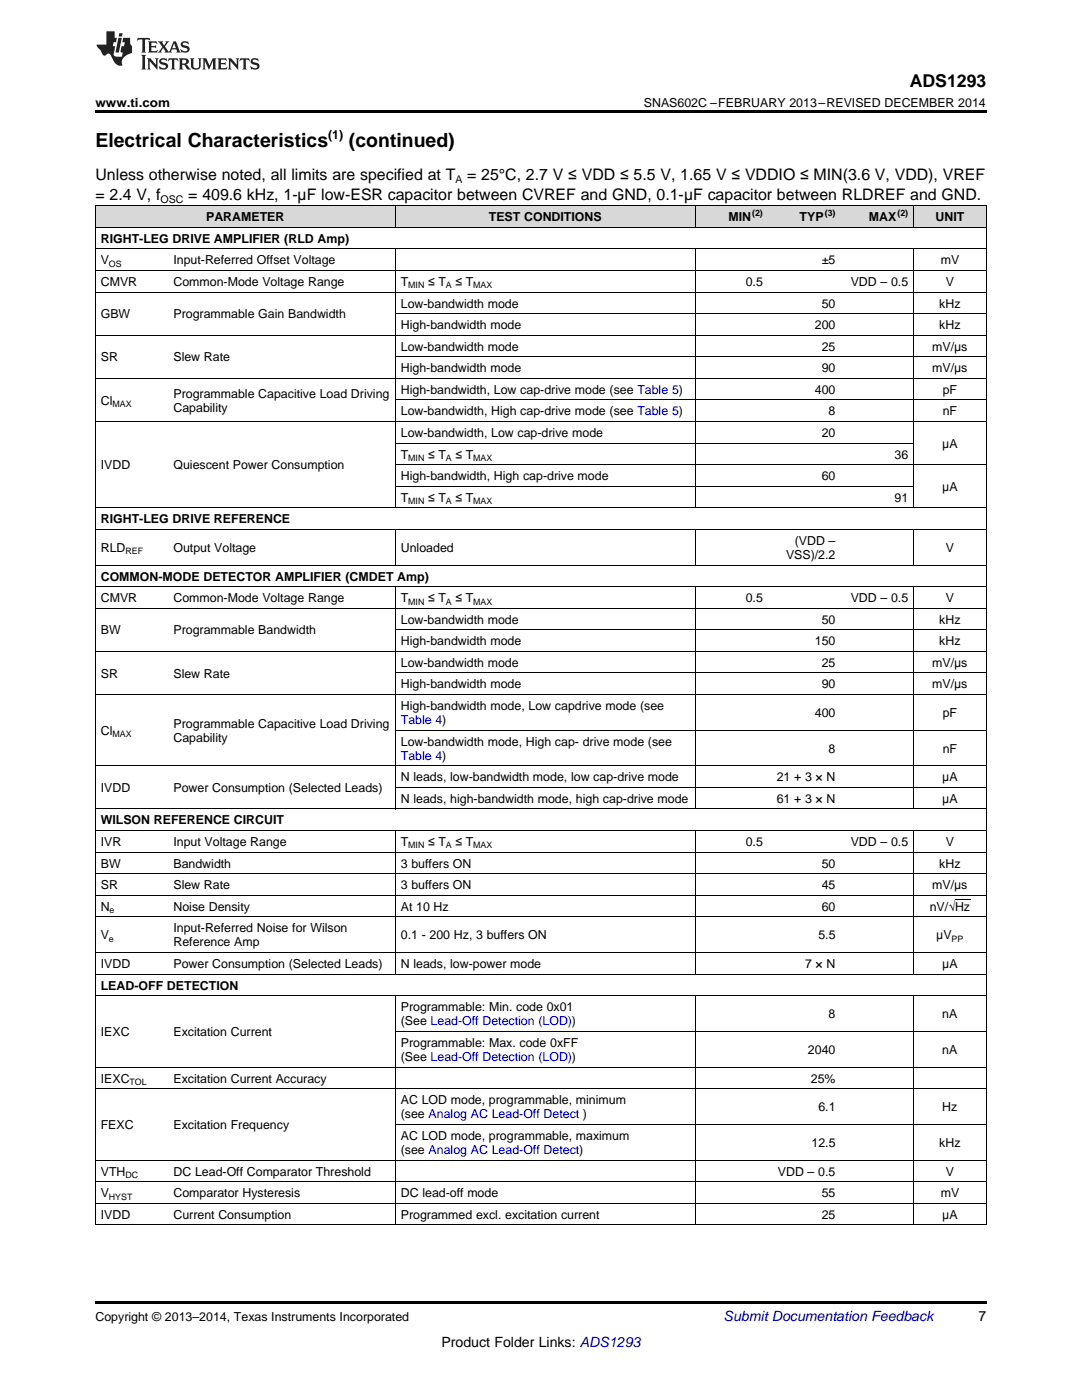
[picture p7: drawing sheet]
<svg xmlns="http://www.w3.org/2000/svg" width="216mm" height="279mm" viewBox="0 0 216 279" stroke-linecap="round" stroke-linejoin="round" font-family="sans-serif">
<defs><g id="words">
<g font-size="3.9">
<text x="19" y="29.3">Electrical Characteristics</text>
<text x="69.6" y="29.3">(continued)</text>
</g>
<text font-size="3.5" x="181.5" y="17.3">ADS1293</text>
<g font-size="3.2">
<text x="19" y="36">Unless otherwise noted, all limits are specified at T</text>
<text x="93.2" y="36">= 25°C, 2.7 V ≤ VDD ≤ 5.5 V, 1.65 V ≤ VDDIO ≤ MIN(3.6 V, VDD), VREF</text>
<text x="19" y="39.9">= 2.4 V, f</text>
<text x="37.6" y="39.9">= 409.6 kHz, 1-µF low-ESR capacitor between CVREF and GND, 0.1-µF capacitor between RLDREF and GND.</text>
</g>
<text font-size="2.8" fill="#0000c8" x="144.4" y="263.6">Submit Documentation Feedback</text>
<g font-size="2.8">
<text x="195.3" y="263.6">7</text>
<text x="88.1" y="268.9">Product Folder Links: ADS1293</text>
</g>
<g font-size="2.5">
<text x="19" y="21.4">www.ti.com</text>
<text x="128.5" y="21.4">SNAS602C –FEBRUARY 2013–REVISED DECEMBER 2014</text>
<text x="65.5" y="27.7">(1)</text>
<text x="41.1" y="44.2">PARAMETER</text>
<text x="97.5" y="44.2">TEST CONDITIONS</text>
<text x="145.3" y="44.2">MIN</text>
<text x="159.6" y="44.2">TYP</text>
<text x="173.4" y="44.2">MAX</text>
<text x="186.7" y="44.2">UNIT</text>
<text x="20.1" y="48.5">RIGHT-LEG DRIVE AMPLIFIER (RLD Amp)</text>
<text x="20.1" y="52.8">V</text>
<text x="34.6" y="52.8">Input-Referred Offset Voltage</text>
<text x="164" y="52.8">±5</text>
<text x="187.7" y="52.8">mV</text>
<text x="20.1" y="57.1">CMVR</text>
<text x="34.6" y="57.1">Common-Mode Voltage Range</text>
<text x="80" y="57.1">T</text>
<text x="85.4" y="57.1">≤ T</text>
<text x="90.9" y="57.1">≤ T</text>
<text x="148.8" y="57.1">0.5</text>
<text x="169.8" y="57.1">VDD – 0.5</text>
<text x="188.7" y="57.1">V</text>
<text x="20.1" y="63.5">GBW</text>
<text x="34.6" y="63.5">Programmable Gain Bandwidth</text>
<text x="80" y="61.4">Low-bandwidth mode</text>
<text x="80" y="65.7">High-bandwidth mode</text>
<text x="162.6" y="65.7">200</text>
<text x="164" y="61.4">50</text>
<text x="187.4" y="61.4">kHz</text>
<text x="187.4" y="65.7">kHz</text>
<text x="80" y="70">Low-bandwidth mode</text>
<text x="164" y="70">25</text>
<text x="186" y="70">mV/μs</text>
<text x="20.1" y="72.1">SR</text>
<text x="34.6" y="72.1">Slew Rate</text>
<text x="80" y="74.3">High-bandwidth mode</text>
<text x="164" y="74.3">90</text>
<text x="186" y="74.3">mV/μs</text>
<text x="20.1" y="80.8">Cl</text>
<text x="34.6" y="79.3">Programmable Capacitive Load Driving</text>
<text x="34.6" y="82.2">Capability</text>
<text x="80" y="78.6">High-bandwidth, Low cap-drive mode (see Table 5)</text>
<text x="80" y="82.9">Low-bandwidth, High cap-drive mode (see Table 5)</text>
<text x="162.6" y="78.6">400</text>
<text x="165.3" y="82.9">8</text>
<text x="188.1" y="78.6">pF</text>
<text x="188.1" y="82.9">nF</text>
<text x="80" y="87.2">Low-bandwidth, Low cap-drive mode</text>
<text x="164" y="87.2">20</text>
<text x="188" y="89.4">μA</text>
<text x="20.1" y="93.7">IVDD</text>
<text x="34.6" y="93.7">Quiescent Power Consumption</text>
<text x="80" y="91.5">T</text>
<text x="80" y="95.8">High-bandwidth, High cap-drive mode</text>
<text x="85.4" y="91.5">≤ T</text>
<text x="90.9" y="91.5">≤ T</text>
<text x="164" y="95.8">60</text>
<text x="178.5" y="91.5">36</text>
<text x="80" y="100.1">T</text>
<text x="85.4" y="100.1">≤ T</text>
<text x="90.9" y="100.1">≤ T</text>
<text x="178.5" y="100.1">91</text>
<text x="188" y="98">μA</text>
<text x="20.1" y="104.4">RIGHT-LEG DRIVE REFERENCE</text>
<text x="20.1" y="110.1">RLD</text>
<text x="34.6" y="110.1">Output Voltage</text>
<text x="80" y="110.1">Unloaded</text>
<text x="156.8" y="111.5">VSS)/2.2</text>
<text x="158.6" y="108.7">(VDD –</text>
<text x="188.7" y="110.1">V</text>
<text x="20.1" y="115.9">COMMON-MODE DETECTOR AMPLIFIER (CMDET Amp)</text>
<text x="20.1" y="120.2">CMVR</text>
<text x="34.6" y="120.2">Common-Mode Voltage Range</text>
<text x="80" y="120.2">T</text>
<text x="80" y="124.5">Low-bandwidth mode</text>
<text x="85.4" y="120.2">≤ T</text>
<text x="90.9" y="120.2">≤ T</text>
<text x="148.8" y="120.2">0.5</text>
<text x="164" y="124.5">50</text>
<text x="169.8" y="120.2">VDD – 0.5</text>
<text x="187.4" y="124.5">kHz</text>
<text x="188.7" y="120.2">V</text>
<text x="20.1" y="126.6">BW</text>
<text x="34.6" y="126.6">Programmable Bandwidth</text>
<text x="80" y="128.8">High-bandwidth mode</text>
<text x="162.6" y="128.8">150</text>
<text x="187.4" y="128.8">kHz</text>
<text x="20.1" y="135.2">SR</text>
<text x="34.6" y="135.2">Slew Rate</text>
<text x="80" y="133.1">Low-bandwidth mode</text>
<text x="80" y="137.4">High-bandwidth mode</text>
<text x="164" y="133.1">25</text>
<text x="164" y="137.4">90</text>
<text x="186" y="133.1">mV/μs</text>
<text x="186" y="137.4">mV/μs</text>
<text x="80" y="141.7">High-bandwidth mode, Low capdrive mode (see</text>
<text x="162.6" y="143.1">400</text>
<text x="188.1" y="143.1">pF</text>
<text x="20.1" y="146.6">Cl</text>
<text x="34.6" y="145.2">Programmable Capacitive Load Driving</text>
<text x="34.6" y="148.1">Capability</text>
<text x="80" y="148.8">Low-bandwidth mode, High cap- drive mode (see</text>
<text x="80" y="155.9">N leads, low-bandwidth mode, low cap-drive mode</text>
<text x="155" y="155.9">21 + 3 × N</text>
<text x="165.3" y="150.2">8</text>
<text x="188" y="155.9">μA</text>
<text x="188.1" y="150.2">nF</text>
<text x="20.1" y="158.1">IVDD</text>
<text x="34.6" y="158.1">Power Consumption (Selected Leads)</text>
<text x="80" y="160.2">N leads, high-bandwidth mode, high cap-drive mode</text>
<text x="155" y="160.2">61 + 3 × N</text>
<text x="188" y="160.2">μA</text>
<text x="20.1" y="164.5">WILSON REFERENCE CIRCUIT</text>
<text x="20.1" y="168.8">IVR</text>
<text x="20.1" y="173.1">BW</text>
<text x="34.6" y="168.8">Input Voltage Range</text>
<text x="34.6" y="173.1">Bandwidth</text>
<text x="80" y="168.8">T</text>
<text x="80" y="173.1">3 buffers ON</text>
<text x="85.4" y="168.8">≤ T</text>
<text x="90.9" y="168.8">≤ T</text>
<text x="148.8" y="168.8">0.5</text>
<text x="164" y="173.1">50</text>
<text x="169.8" y="168.8">VDD – 0.5</text>
<text x="187.4" y="173.1">kHz</text>
<text x="188.7" y="168.8">V</text>
<text x="20.1" y="177.4">SR</text>
<text x="34.6" y="177.4">Slew Rate</text>
<text x="80" y="177.4">3 buffers ON</text>
<text x="164" y="177.4">45</text>
<text x="186" y="177.4">mV/μs</text>
<text x="20.1" y="181.8">N</text>
<text x="34.6" y="181.8">Noise Density</text>
<text x="80" y="181.8">At 10 Hz</text>
<text x="164" y="181.8">60</text>
<text x="185.5" y="181.8">nV/√Hz</text>
<text x="20.1" y="187.5">V</text>
<text x="34.6" y="186.1">Input-Referred Noise for Wilson</text>
<text x="34.6" y="188.9">Reference Amp</text>
<text x="80" y="187.5">0.1 - 200 Hz, 3 buffers ON</text>
<text x="163.3" y="187.5">5.5</text>
<text x="186.8" y="187.5">μV</text>
<text x="20.1" y="193.2">IVDD</text>
<text x="20.1" y="197.5">LEAD-OFF DETECTION</text>
<text x="34.6" y="193.2">Power Consumption (Selected Leads)</text>
<text x="80" y="193.2">N leads, low-power mode</text>
<text x="160.7" y="193.2">7 × N</text>
<text x="188" y="193.2">μA</text>
<text x="80" y="201.8">Programmable: Min. code 0x01</text>
<text x="165.3" y="203.2">8</text>
<text x="188" y="203.2">nA</text>
<text x="20.1" y="206.8">IEXC</text>
<text x="34.6" y="206.8">Excitation Current</text>
<text x="80" y="204.6">(See Lead-Off Detection (LOD))</text>
<text x="80" y="208.9">Programmable: Max. code 0xFF</text>
<text x="80" y="211.7">(See Lead-Off Detection (LOD))</text>
<text x="161.2" y="210.3">2040</text>
<text x="188" y="210.3">nA</text>
<text x="20.1" y="216">IEXC</text>
<text x="34.6" y="216">Excitation Current Accuracy</text>
<text x="80" y="220.3">AC LOD mode, programmable, minimum</text>
<text x="161.8" y="216">25%</text>
<text x="163.3" y="221.8">6.1</text>
<text x="188" y="221.8">Hz</text>
<text x="20.1" y="225.3">FEXC</text>
<text x="34.6" y="225.3">Excitation Frequency</text>
<text x="80" y="223.2">(see Analog AC Lead-Off Detect )</text>
<text x="80" y="227.5">AC LOD mode, programmable, maximum</text>
<text x="80" y="230.3">(see Analog AC Lead-Off Detect)</text>
<text x="161.9" y="228.9">12.5</text>
<text x="187.4" y="228.9">kHz</text>
<text x="20.1" y="234.6">VTH</text>
<text x="20.1" y="238.9">V</text>
<text x="34.6" y="234.6">DC Lead-Off Comparator Threshold</text>
<text x="34.6" y="238.9">Comparator Hysteresis</text>
<text x="80" y="238.9">DC lead-off mode</text>
<text x="155.2" y="234.6">VDD – 0.5</text>
<text x="164" y="238.9">55</text>
<text x="187.7" y="238.9">mV</text>
<text x="188.7" y="234.6">V</text>
<text x="20.1" y="243.2">IVDD</text>
<text x="34.6" y="243.2">Current Consumption</text>
<text x="80" y="243.2">Programmed excl. excitation current</text>
<text x="164" y="243.2">25</text>
<text x="188" y="243.2">μA</text>
<text x="19" y="263.6">Copyright © 2013–2014, Texas Instruments Incorporated</text>
</g>
<g font-size="2.5" fill="#00f">
<text x="80" y="144.5">Table 4)</text>
<text x="80" y="151.6">Table 4)</text>
</g>
<g font-size="2.1">
<text x="32" y="40.5">OSC</text>
<text x="90.9" y="36.6">A</text>
</g>
<g font-size="1.8">
<text x="150.1" y="43.2">(2)</text>
<text x="164.6" y="43.2">(3)</text>
<text x="179.1" y="43.2">(2)</text>
<text x="21.7" y="53.3">OS</text>
<text x="81.5" y="57.6">MIN</text>
<text x="89" y="57.6">A</text>
<text x="94.4" y="57.6">MAX</text>
<text x="22.4" y="81.2">MAX</text>
<text x="81.5" y="92">MIN</text>
<text x="89" y="92">A</text>
<text x="94.4" y="92">MAX</text>
<text x="81.5" y="100.6">MIN</text>
<text x="89" y="100.6">A</text>
<text x="94.4" y="100.6">MAX</text>
<text x="25" y="110.6">REF</text>
<text x="81.5" y="120.7">MIN</text>
<text x="89" y="120.7">A</text>
<text x="94.4" y="120.7">MAX</text>
<text x="22.4" y="147.1">MAX</text>
<text x="81.5" y="169.3">MIN</text>
<text x="89" y="169.3">A</text>
<text x="94.4" y="169.3">MAX</text>
<text x="21.9" y="182.2">e</text>
<text x="21.7" y="188">e</text>
<text x="189.9" y="188">PP</text>
<text x="25.9" y="216.5">TOL</text>
<text x="21.7" y="239.4">HYST</text>
<text x="25" y="235.1">DC</text>
</g>
</g></defs>
<g fill="#d8d8d8">
<path d="M19 41.1h14.5v4.3h-14.5z"/>
<path d="M33.5 41.1h45.4v4.3h-45.4z"/>
<path d="M78.9 41.1h59.9v4.3h-59.9z"/>
<path d="M138.8 41.1h14.5v4.3h-14.5z"/>
<path d="M153.3 41.1h14.5v4.3h-14.5z"/>
<path d="M167.8 41.1h14.5v4.3h-14.5z"/>
<path d="M182.3 41.1h14.5v4.3h-14.5z"/>
</g>
<path d="M19 22h177.8v.5h-177.8zM19 259.7h177.8v.5h-177.8z" fill="#000"/>
<g fill="none" stroke="#000" stroke-width=".2">
<path d="M19 58.3h177.8M19 54h177.8M19 49.7h177.8M19 45.4h177.8M19 41.1h177.8M19.1 41.1v203.4M78.9 41.1v4.3M78.9 49.7v51.7M138.7 41.1v4.3M138.7 49.7v51.7M182.3 41.1v4.3M182.3 49.7v51.7"/>
<path d="M196.8 41.1v203.4M19 75.5h177.8M19 66.9h177.8M78.9 79.8h117.9M78.9 71.2h117.9M78.9 62.6h117.9M19 84.1h177.8M78.9 97h103.4M78.9 92.7h117.9M78.9 88.4h103.4M19 117.1h177.8M19 112.8h177.8"/>
<path d="M19 105.6h177.8M19 101.3h177.8M78.9 105.7v7.1M78.9 117.1v44.4M138.7 105.7v7.1M138.7 117.1v44.4M182.3 105.7v7.1M182.3 117.1v44.4M19 138.6h177.8M19 130h177.8M19 121.4h177.8M78.9 134.3h117.9"/>
<path d="M78.9 125.7h117.9M19 152.8h177.8M78.9 157.1h117.9M78.9 145.7h117.9M19 178.7h177.8M19 174.4h177.8M19 170.1h177.8M19 165.8h177.8M19 161.4h177.8M78.9 165.8v28.7M138.7 165.8v28.7M182.3 165.8v28.7"/>
<path d="M19 198.7h177.8M19 194.4h177.8M19 190.1h177.8M19 183h177.8M78.9 198.8v45.7M138.7 198.8v45.7M182.3 198.8v45.7M19 217.3h177.8M19 213h177.8M78.9 205.8h117.9M19 235.8h177.8M19 231.5h177.8"/>
<path d="M78.9 224.4h117.9M19 244.4h177.8M19 240.1h177.8"/>
</g>
<g fill="#231f20">
<path d="M27.5 7.6l-.1 .5 .4-.2h.6v.1v2.1l-.2 .4h1l-.3-.4v-2.1l.1-.1h.5l.5 .2-.2-.5zM29.5 8.3l.2 .3v1.5l-.2 .4h1.8l.2-.6a1.04 1.04 0 0 1-1.3 .2v-.7h.6l.3 .2v-.6l-.3 .2h-.6v-.6l.8-.1 .4 .3-.2-.5zM31.5 8.3l.9 1.1-.9 1.1h.8l-.2-.2 .5-.7 .4 .7-.2 .2h1.5l-.1-.2 .1-.4h.9l.1 .4-.2 .2h1l-.3-.3-.7-1.9h-.5l-.9 2-.8-1 .9-1h-.8l.1 .3-.3 .5-.4-.6 .2-.2zM34.7 8.6l.4 1h-.7zM36.3 8.4a.63 .63 0 0 0-.2 .7 .63 .63 0 0 0 .6 .4l.6 .2 .1 .2a.75 .75 0 0 1-.7 .4 .75 .75 0 0 1-.6-.5l.1 .7 .1-.1a1.11 1.11 0 0 0 1.5-.6 1.13 1.13 0 0 0-1.2-.8l-.1-.4a1.04 1.04 0 0 1 1.2 .2l-.2-.5-.1 .1-.5-.2zM28.2 10.9l.2 .4v2.2l-.2 .4h1l-.3-.4v-2.2l.3-.4zM29.3 11.6l.3 .4v1.5l-.3 .4h.8l-.2-.4v-1.3l1.5 1.7v-1.9l.2-.4h-.7l.2 .4v.9l-1.1-1.3zM32 11.8a.62 .62 0 0 0-.2 .7 .62 .62 0 0 0 .6 .4l.6 .1 .1 .3a.76 .76 0 0 1-.7 .3 .76 .76 0 0 1-.6-.4l.1 .7 .1-.1a1.11 1.11 0 0 0 1.5-.6 1.13 1.13 0 0 0-1.2-.8l-.1-.4a1.04 1.04 0 0 1 1.2 .2l-.2-.6-.1 .1-.5-.1zM33.7 11.6l-.2 .6a.61 .61 0 0 1 .8-.3v1.6l-.2 .4h.9l-.2-.4v-1.6a.63 .63 0 0 1 .8 .3l-.2-.6zM35.6 11.6l.3 .4v1.5l-.3 .4h1l-.2-.2v-.8l.5 .2a.76 .76 0 0 0 1.2 .7l-1-1a.58 .58 0 0 0 .6-.5 .58 .58 0 0 0-.5-.6zM36.4 11.9h.1a.45 .45 0 0 1 .5 .1 .45 .45 0 0 1 .1 .5l-.7 .2zM37.9 11.6l.2 .2a2.17 2.17 0 0 0 .3 1.9 .99 .99 0 0 0 1.6-.6v-1.1l.2-.4h-.7l.2 .2a1.92 1.92 0 0 1-.2 1.8 .6 .6 0 0 1-.9-.5v-1.1l.2-.4zM40.4 11.6l.2 .4v1.5l-.2 .4h.7l-.2-.4v-1.4l.8 1.8 .8-1.8v1.4l-.2 .4h.9l-.2-.4v-1.5l.2-.4h-.8l-.6 1.5-.6-1.5zM43.4 11.6l.2 .4v1.5l-.2 .4h1.8l.2-.6a1.04 1.04 0 0 1-1.3 .1v-.6h.5l.4 .2v-.6l-.4 .2h-.5v-.7h.8l.3 .3-.1-.6zM45.5 11.6l.2 .4v1.5l-.2 .4h.7l-.2-.4v-1.3l1.5 1.7v-1.9l.2-.4h-.7l.2 .4v.9l-1.1-1.3zM47.9 11.6l-.1 .6a.61 .61 0 0 1 .8-.3v1.6l-.3 .4h1l-.3-.4 .1-1.6a.63 .63 0 0 1 .7 .3l-.1-.6zM50.2 11.8a.62 .62 0 0 0-.2 .7 .62 .62 0 0 0 .6 .4l.6 .1 .2 .3a.76 .76 0 0 1-.8 .3 .76 .76 0 0 1-.6-.4l.1 .7 .2-.1a1.11 1.11 0 0 0 1.5-.6 1.13 1.13 0 0 0-1.3-.8l-.1-.4a1.04 1.04 0 0 1 1.2 .2l-.1-.6-.2 .1-.5-.1z"/>
<path d="M21.2 6.3v2.6h-1.9l.1 .4 .7 .9a.91 .91 0 0 0 1 .8 .56 .56 0 0 1 .5-.3 .56 .56 0 0 1 .5 .3l.4 .8a1.53 1.53 0 0 0 1.9 1.2 1.54 1.54 0 0 1 1-2.1l.9-.3v-1.4a1.52 1.52 0 0 1-.3-1.6h-1.4l-.2 .8h.5l-.2 .8h-.4l-.2 1v.2l.4 .1-.2 .8a1.93 1.93 0 0 1-1.6-.3l.3-1.8h-.5l.2-.8h.4l.2-.8h-.4v-1.3zM23.6 7.6l-.6 2.9h.7l.6-2.9zM23.8 6.6l-.1 .7h.6l.2-.7z"/>
</g>
<path d="M190.6 179.6h3" fill="none" stroke="#000" stroke-width=".2"/>
<use href="#words"/>
</svg>
